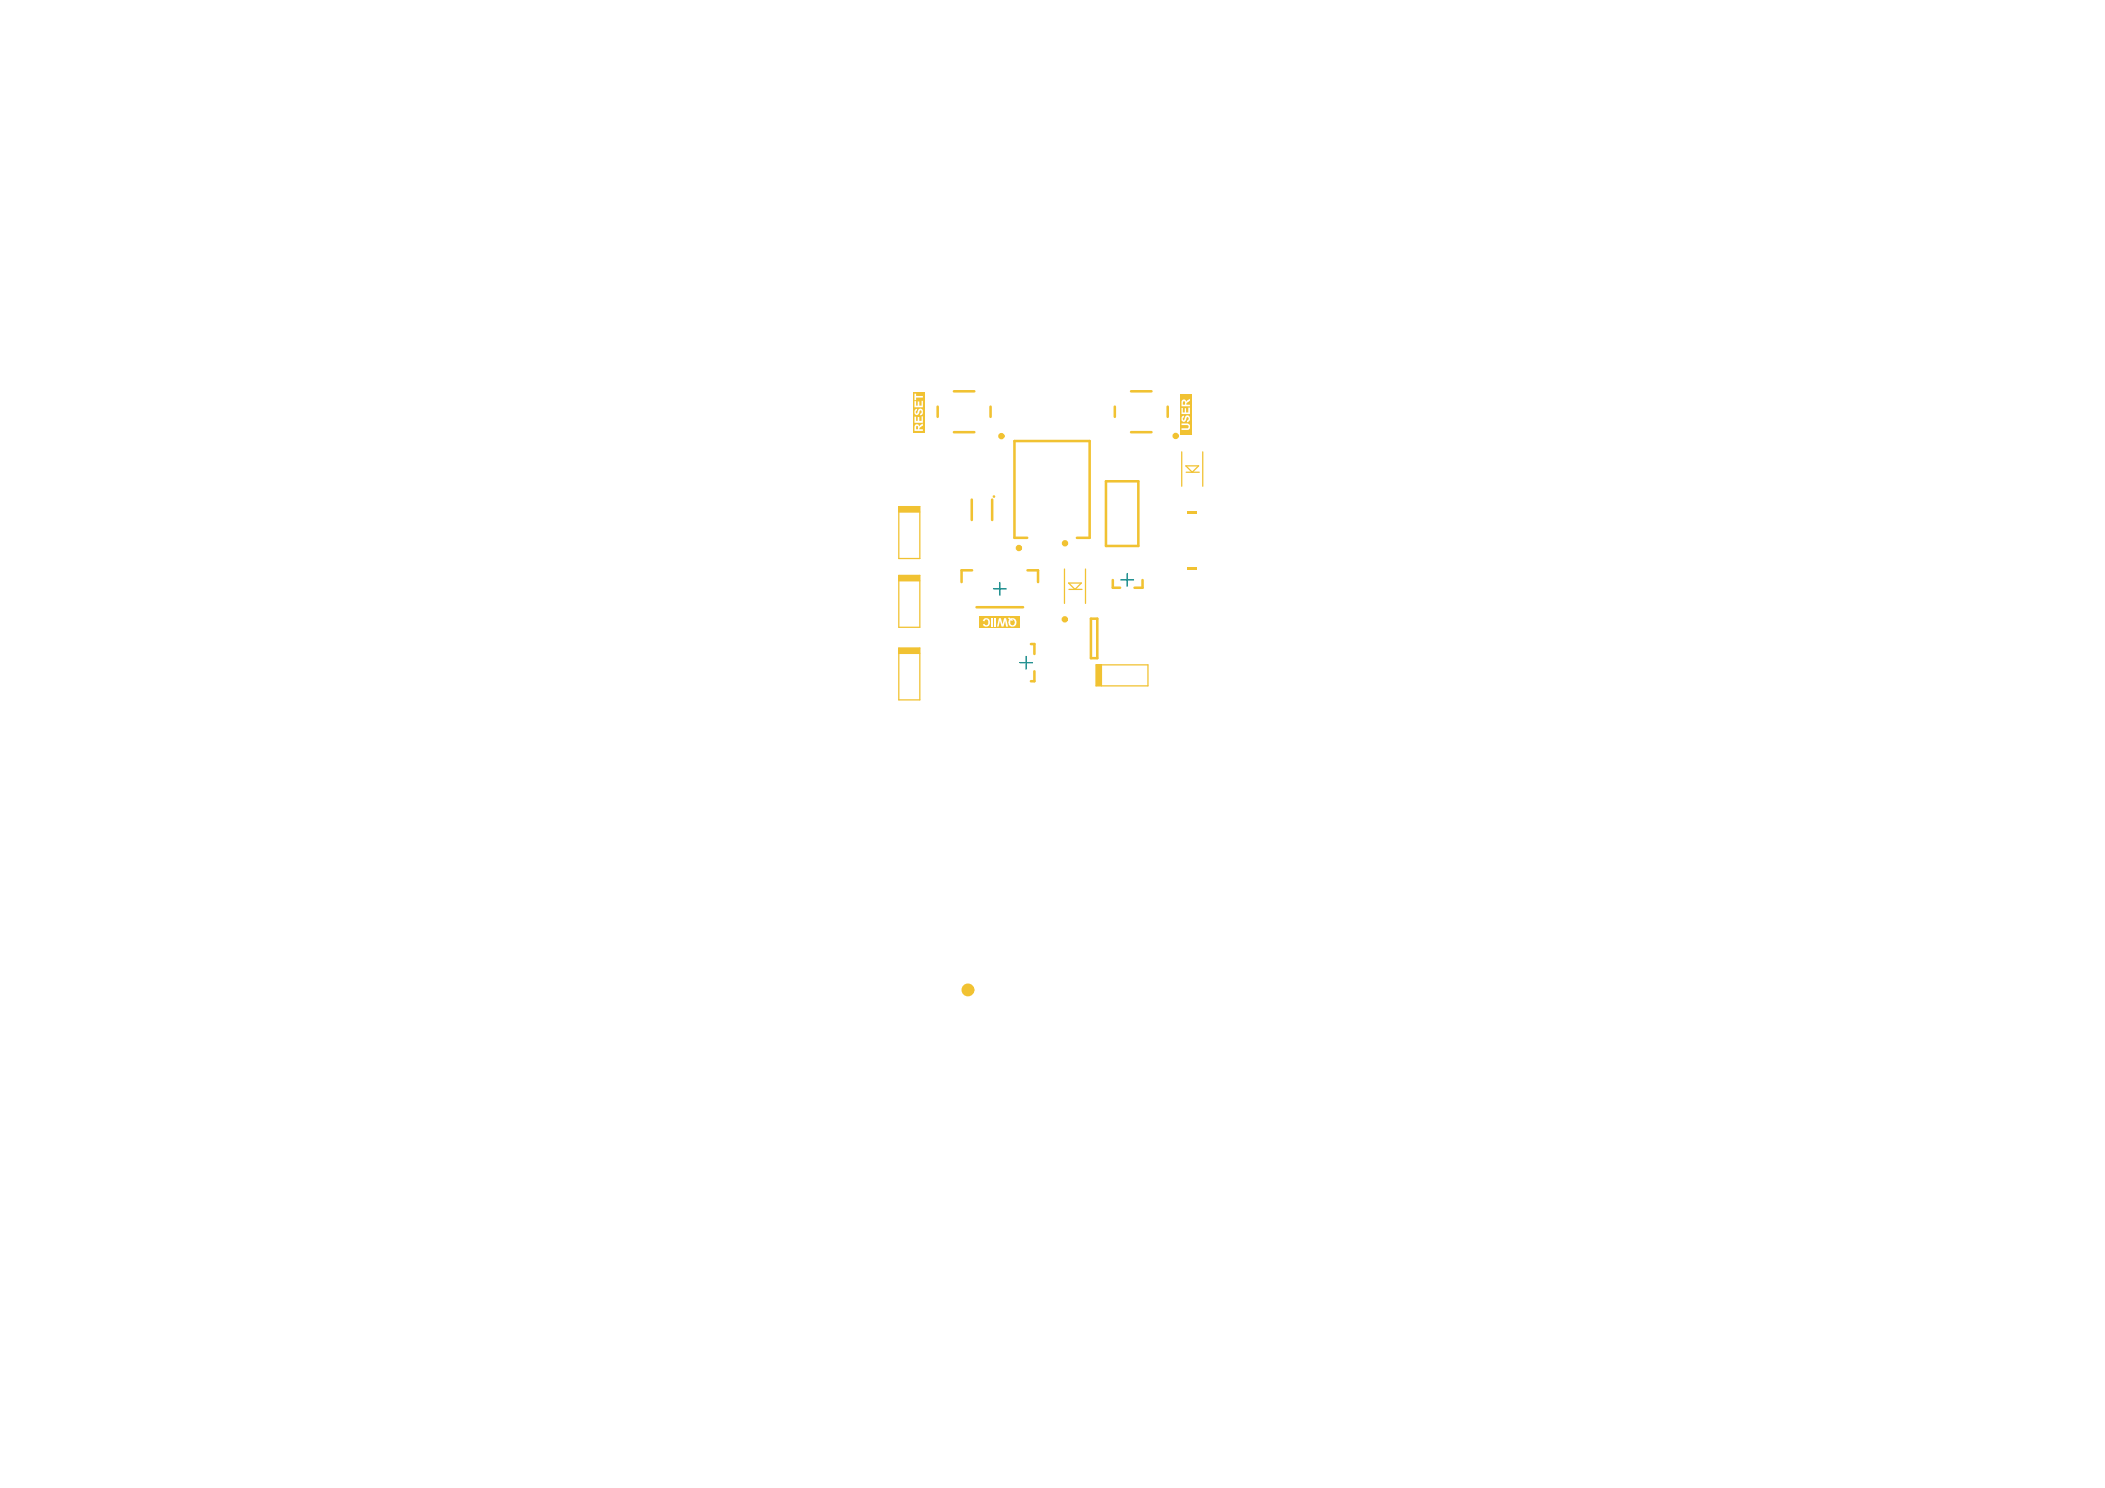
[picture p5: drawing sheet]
<svg xmlns="http://www.w3.org/2000/svg" width="297mm" height="210mm" viewBox="0 0 297 210" stroke-linecap="round" stroke-linejoin="round" font-family="sans-serif">
<path d="M140.2 83.1h1.8M141.1 82.2v1.8M143.9 93.5h1.8M144.8 92.6v1.8M158.2 81.8h1.8M159.1 80.9v1.8" fill="none" stroke="#008080" stroke-width=".18"/>
<g fill="#f1c232">
<path d="M154.7 93.8h.7v3h-.7z"/>
<path d="M126.8 81.2h3v.7h-3z"/>
<path d="M126.8 71.5h3v.7h-3z"/>
<path d="M126.8 91.4h3v.8h-3z"/>
</g>
<g fill="none" stroke="#f1c232" stroke-width=".36">
<path d="M132.3 57.4v1.4M134.6 55.2h2.9M139.8 57.4v1.4M157.3 57.4v1.4M159.6 55.2h2.9M164.8 57.4v1.4M134.6 61h2.9M137.1 70.5v2.9M140 70.5v2.9M144.9 75.9h-1.7v-13.7h10.6v13.7h-1.8M156.1 67.9h4.5v9.1h-4.5zM159.6 61h2.9"/>
<path d="M137.2 80.4h-1.5v1.7M137.8 85.7h6.6M145 80.4h1.5v1.7M145.5 90.9h.5v1.4M146 94.7v1.4h-.5M153.9 87.3h.9v5.5h-.9zM157 81.8v1.1h1.1M161.2 81.8v1.1h-1.1"/>
</g>
<g fill="none" stroke="#f1c232" stroke-width=".18">
<path d="M126.8 71.5h3v7.3h-3zM126.8 72.2h3M166.8 63.7v4.9M167.3 65.7h1.8l-.9 .9zM167.4 66.6h1.8M169.7 63.7v4.9M126.8 81.2h3v7.3h-3zM126.8 91.4h3v7.3h-3zM126.8 81.9h3M126.8 92.2h3M150.2 80.3v4.8M150.8 82.2h1.8l-.9 .9z"/>
<path d="M150.8 83.1h1.9M153.2 80.3v4.8M154.7 93.8h7.3v3h-7.3zM155.4 93.8v3"/>
</g>
<g fill="#f1c232">
<path d="M167.6 72.2h1.3v.3h-1.3z" fill-rule="evenodd"/>
<path d="M167.6 80.1h1.3v.3h-1.3z" fill-rule="evenodd"/>
<path d="M128.9 55.3h1.6v5.7h-1.6z" fill-rule="evenodd"/>
</g>
<g fill="#fff">
<path d="M129 58.8h.3v.6h.2v-.6h.2v.6h.3v-.7h.2v.9h-1.2z"/>
<path d="M129.1 57.8l.3-.1v.2a.18 .18 0 0 0-.2 .2 .18 .18 0 0 0 .3 .1v-.1a.4 .4 0 0 1 .5-.4 .4 .4 0 0 1 .2 .6l-.1 .2-.1 .1h-.1l-.1-.2a.26 .26 0 0 0 .3-.3 .26 .26 0 0 0-.2-.2l-.2 .2a.38 .38 0 0 1-.4 .4 .38 .38 0 0 1-.2-.6z"/>
<path d="M129 56.6h.3v.6h.2v-.6h.2v.6h.3v-.7h.2v1h-1.2z"/>
<path d="M129 55.5h.3v.4h.9v.2h-.9v.3h-.3z"/>
<path d="M129.3 60.1v.5h.2v-.5zM129.1 59.9a.38 .38 0 0 1 .6 .2l.5-.4v.4l-.5 .3v.2h.5v.2h-1.2z"/>
</g>
<path d="M166.5 55.6h1.6v5.7h-1.6z" fill-rule="evenodd" fill="#f1c232"/>
<g fill="#fff">
<path d="M166.7 59.7h.7a.46 .46 0 0 1 .5 .5 .46 .46 0 0 1-.5 .4h-.7v-.2h.7a.25 .25 0 0 0 .3-.2 .25 .25 0 0 0-.3-.2h-.7z"/>
<path d="M166.8 58.8l.2-.2 .1 .3-.1 .1a.17 .17 0 0 0-.1 .2 .17 .17 0 0 0 .2 .1 .17 .17 0 0 0 .1-.3 .39 .39 0 0 1 .5-.4 .39 .39 0 0 1 .2 .6v.2l-.3 .2h-.1v-.3a.23 .23 0 0 0 .2-.2 .23 .23 0 0 0-.2-.2l-.1 .1a.38 .38 0 0 1-.2 .4 .38 .38 0 0 1-.4 0z"/>
<path d="M166.7 57.5h.2v.7h.3v-.6h.2v.6h.3v-.7h.2v.9h-1.2z"/>
<path d="M167 56.6l-.1 .5h.3v-.4l-.1-.1zM166.8 56.5a.32 .32 0 0 1 .3-.2 .32 .32 0 0 1 .3 .4l.1-.3 .4-.1v.2l-.5 .4v.2h.5v.2h-1.2z"/>
</g>
<path d="M138.3 86.9h5.6v1.6h-5.6z" fill-rule="evenodd" fill="#f1c232"/>
<g fill="#fff">
<path d="M141 87.2h.2l.3 .9 .2-.9h.3l.2 1.2h-.2l-.2-.8-.2 .8h-.3l-.2-.8-.2 .8h-.2z"/>
<path d="M140.3 87.2h.3v1.2h-.3z"/>
<path d="M139.9 87.2h.2v1.2h-.2z"/>
<path d="M138.8 87.4a.57 .57 0 0 1 .8 0 .57 .57 0 0 1 0 .8 .52 .52 0 0 1-.9-.1l.2-.1a.33 .33 0 0 0 .5 .1 .33 .33 0 0 0 .1-.4 .27 .27 0 0 0-.3-.3 .27 .27 0 0 0-.3 .3l-.2-.1z"/>
<path d="M142.6 87.5a.43 .43 0 0 0 0 .5 .43 .43 0 0 0 .5 .2 .46 .46 0 0 0 .1-.5 .46 .46 0 0 0-.4-.3l.1 .1-.1 .1zM142.3 87.1l.4 .1a.59 .59 0 0 1 .8 .6 .59 .59 0 0 1-.8 .6 .59 .59 0 0 1-.3-.9v-.2l-.2-.1z"/>
</g>
<g fill="none" stroke="#f1c232" stroke-width=".45">
<circle cx="141.3" cy="61.5" r=".22"/>
<circle cx="143.8" cy="77.3" r=".22"/>
<circle cx="150.3" cy="76.6" r=".22"/>
<circle cx="165.9" cy="61.5" r=".22"/>
<circle cx="150.3" cy="87.4" r=".22"/>
</g>
<circle cx="136.6" cy="139.6" r=".45" fill="none" stroke="#f1c232" stroke-width=".91"/>
<circle cx="140.3" cy="70" r=".09" fill="none" stroke="#f1c232" stroke-width=".18"/>
</svg>
